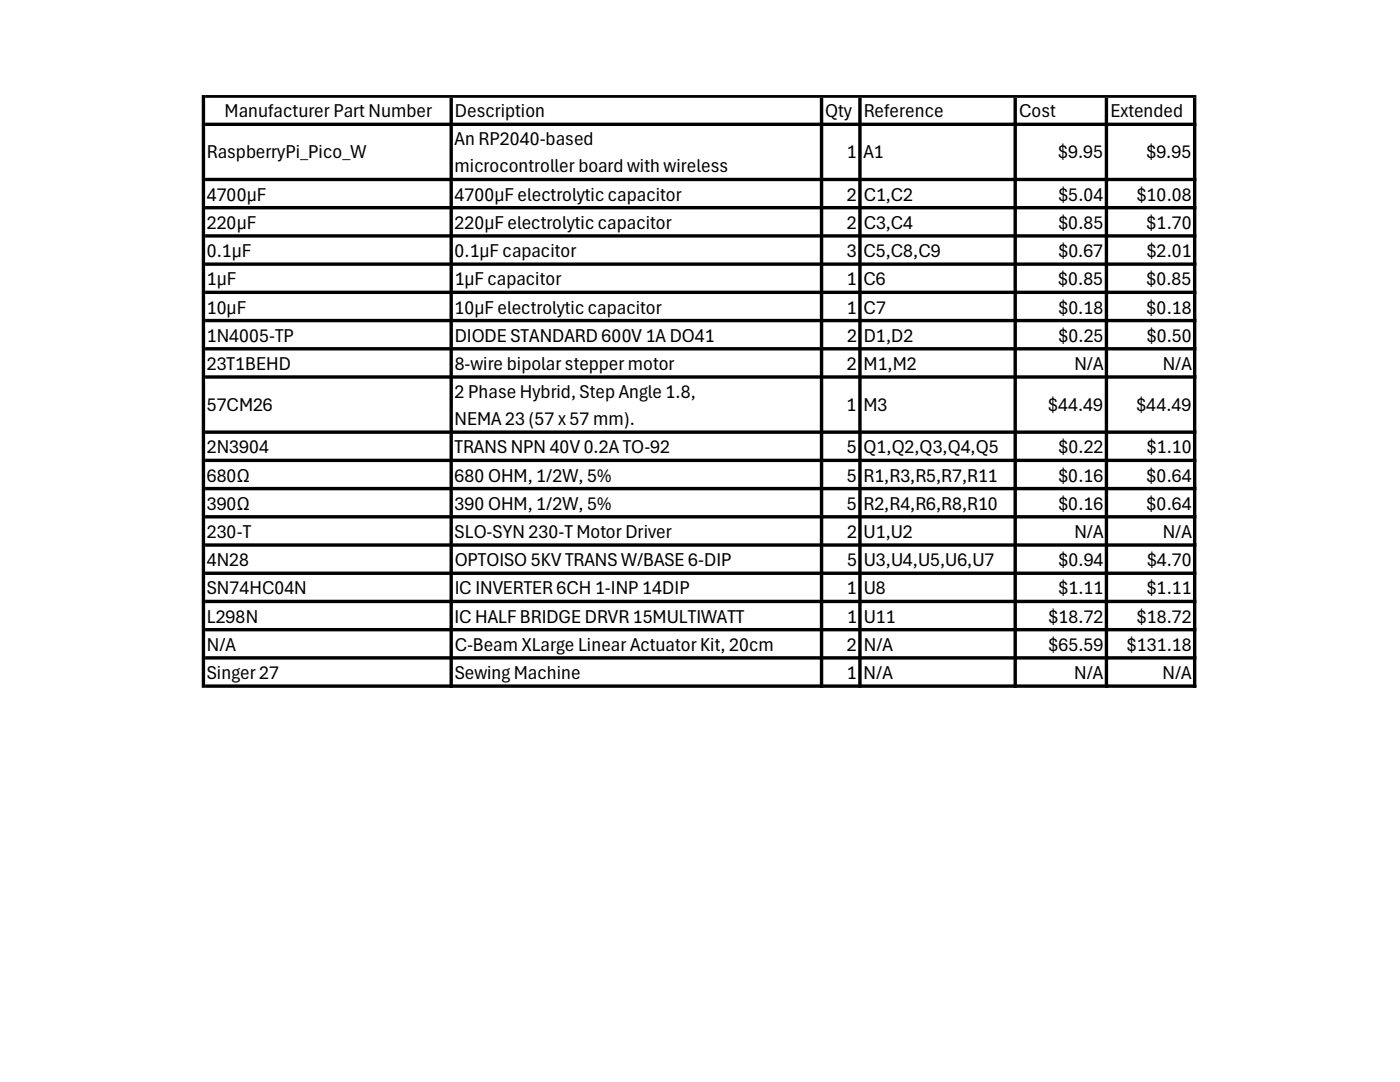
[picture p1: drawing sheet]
<svg xmlns="http://www.w3.org/2000/svg" width="279mm" height="216mm" viewBox="0 0 279 216" stroke-linecap="round" stroke-linejoin="round" font-family="sans-serif">
<defs><g id="words">
<g font-size="3.9">
<text x="44.8" y="23.4">Manufacturer Part Number</text>
<text x="90.8" y="23.4">Description</text>
<text x="164.7" y="23.4">Qty Reference</text>
<text x="203.4" y="23.4">Cost</text>
<text x="221.6" y="23.4">Extended</text>
<text x="90.7" y="28.9">An RP2040-based</text>
<text x="41.3" y="31.5">RaspberryPi_Pico_W</text>
<text x="90.7" y="34.4">microcontroller board with wireless</text>
<text x="169" y="31.5">1 A1</text>
<text x="211.2" y="31.5">$9.95</text>
<text x="228.8" y="31.5">$9.95</text>
<text x="41.3" y="40">4700µF</text>
<text x="90.7" y="40">4700µF electrolytic capacitor</text>
<text x="169" y="40">2 C1,C2</text>
<text x="211.2" y="40">$5.04</text>
<text x="226.9" y="40">$10.08</text>
<text x="41.3" y="45.7">220µF</text>
<text x="90.7" y="45.7">220µF electrolytic capacitor</text>
<text x="169" y="45.7">2 C3,C4</text>
<text x="211.2" y="45.7">$0.85</text>
<text x="228.8" y="45.7">$1.70</text>
<text x="41.3" y="51.3">0.1µF</text>
<text x="90.7" y="51.3">0.1µF capacitor</text>
<text x="169" y="51.3">3 C5,C8,C9</text>
<text x="211.2" y="51.3">$0.67</text>
<text x="228.8" y="51.3">$2.01</text>
<text x="41.3" y="56.9">1µF</text>
<text x="90.7" y="56.9">1µF capacitor</text>
<text x="169" y="56.9">1 C6</text>
<text x="211.2" y="56.9">$0.85</text>
<text x="228.8" y="56.9">$0.85</text>
<text x="41.3" y="62.6">10µF</text>
<text x="90.7" y="62.6">10µF electrolytic capacitor</text>
<text x="169" y="62.6">1 C7</text>
<text x="211.2" y="62.6">$0.18</text>
<text x="228.8" y="62.6">$0.18</text>
<text x="41.3" y="68.2">1N4005-TP</text>
<text x="90.7" y="68.2">DIODE STANDARD 600V 1A DO41</text>
<text x="169.1" y="68.2">2 D1,D2</text>
<text x="211.3" y="68.2">$0.25</text>
<text x="228.9" y="68.2">$0.50</text>
<text x="41.3" y="73.8">23T1BEHD</text>
<text x="90.7" y="73.8">8-wire bipolar stepper motor</text>
<text x="169" y="73.8">2 M1,M2</text>
<text x="214.4" y="73.8">N/A</text>
<text x="232" y="73.8">N/A</text>
<text x="41.3" y="82">57CM26</text>
<text x="90.7" y="79.3">2 Phase Hybrid, Step Angle 1.8,</text>
<text x="169" y="82">1 M3</text>
<text x="209.2" y="82">$44.49</text>
<text x="226.8" y="82">$44.49</text>
<text x="90.7" y="84.8">NEMA 23 (57 x 57 mm).</text>
<text x="41.3" y="90.5">2N3904</text>
<text x="90.7" y="90.5">TRANS NPN 40V 0.2A TO-92</text>
<text x="169" y="90.5">5 Q1,Q2,Q3,Q4,Q5</text>
<text x="211.3" y="90.5">$0.22</text>
<text x="228.9" y="90.5">$1.10</text>
<text x="41.3" y="96.1">680Ω</text>
<text x="41.3" y="101.7">390Ω</text>
<text x="90.7" y="96.1">680 OHM, 1/2W, 5%</text>
<text x="90.7" y="101.7">390 OHM, 1/2W, 5%</text>
<text x="169" y="96.1">5 R1,R3,R5,R7,R11</text>
<text x="169" y="101.7">5 R2,R4,R6,R8,R10</text>
<text x="211.2" y="96.1">$0.16</text>
<text x="211.2" y="101.7">$0.16</text>
<text x="228.8" y="96.1">$0.64</text>
<text x="228.8" y="101.7">$0.64</text>
<text x="41.3" y="107.4">230-T</text>
<text x="90.7" y="107.4">SLO-SYN 230-T Motor Driver</text>
<text x="169" y="107.4">2 U1,U2</text>
<text x="214.4" y="107.4">N/A</text>
<text x="232" y="107.4">N/A</text>
<text x="41.3" y="113">4N28</text>
<text x="90.7" y="113">OPTOISO 5KV TRANS W/BASE 6-DIP</text>
<text x="169.1" y="113">5 U3,U4,U5,U6,U7</text>
<text x="211.3" y="113">$0.94</text>
<text x="228.9" y="113">$4.70</text>
<text x="41.3" y="118.6">SN74HC04N</text>
<text x="90.8" y="118.6">IC INVERTER 6CH 1-INP 14DIP</text>
<text x="169" y="118.6">1 U8</text>
<text x="211.2" y="118.6">$1.11</text>
<text x="228.9" y="118.6">$1.11</text>
<text x="41.3" y="124.2">L298N</text>
<text x="90.7" y="124.2">IC HALF BRIDGE DRVR 15MULTIWATT</text>
<text x="169.1" y="124.2">1 U11</text>
<text x="209.3" y="124.2">$18.72</text>
<text x="226.9" y="124.2">$18.72</text>
<text x="41.3" y="129.9">N/A</text>
<text x="90.7" y="129.9">C-Beam XLarge Linear Actuator Kit, 20cm</text>
<text x="169" y="129.9">2 N/A</text>
<text x="209.3" y="129.9">$65.59</text>
<text x="224.9" y="129.9">$131.18</text>
<text x="41.3" y="135.5">Singer 27</text>
<text x="90.8" y="135.5">Sewing Machine</text>
<text x="169" y="135.5">1 N/A</text>
<text x="214.4" y="135.5">N/A</text>
<text x="232" y="135.5">N/A</text>
</g>
</g></defs>
<g fill="#000">
<path d="M40.3 19h.6v118.2h-.6zM89.7 19.5h.7v117.7h-.7zM163.6 19.5h.7v117.7h-.7zM171.3 19.5h.7v117.7h-.7zM202.3 19.5h.6v117.7h-.6zM220.5 19.5h.6v117.7h-.6zM238.1 19.5h.7v117.7h-.7z" fill-rule="evenodd"/>
<path d="M40.9 19h197.9v.5h-197.9zM40.9 24.5h197.9v.6h-197.9zM40.9 35.5h197.9v.7h-197.9zM40.9 41.1h197.9v.7h-197.9zM40.9 46.7h197.9v.7h-197.9zM40.9 52.4h197.9v.6h-197.9zM40.9 58h197.9v.7h-197.9zM40.9 63.6h197.9v.7h-197.9zM40.9 69.3h197.9v.6h-197.9zM40.9 74.9h197.9v.7h-197.9zM40.9 85.9h197.9v.7h-197.9zM40.9 91.5h197.9v.7h-197.9zM40.9 97.2h197.9v.6h-197.9zM40.9 102.8h197.9v.7h-197.9zM40.9 108.4h197.9v.7h-197.9zM40.9 114h197.9v.7h-197.9zM40.9 119.7h197.9v.7h-197.9zM40.9 125.3h197.9v.7h-197.9zM40.9 130.9h197.9v.7h-197.9zM40.9 136.6h197.9v.6h-197.9z" fill-rule="evenodd"/>
</g>
<use href="#words"/>
</svg>
